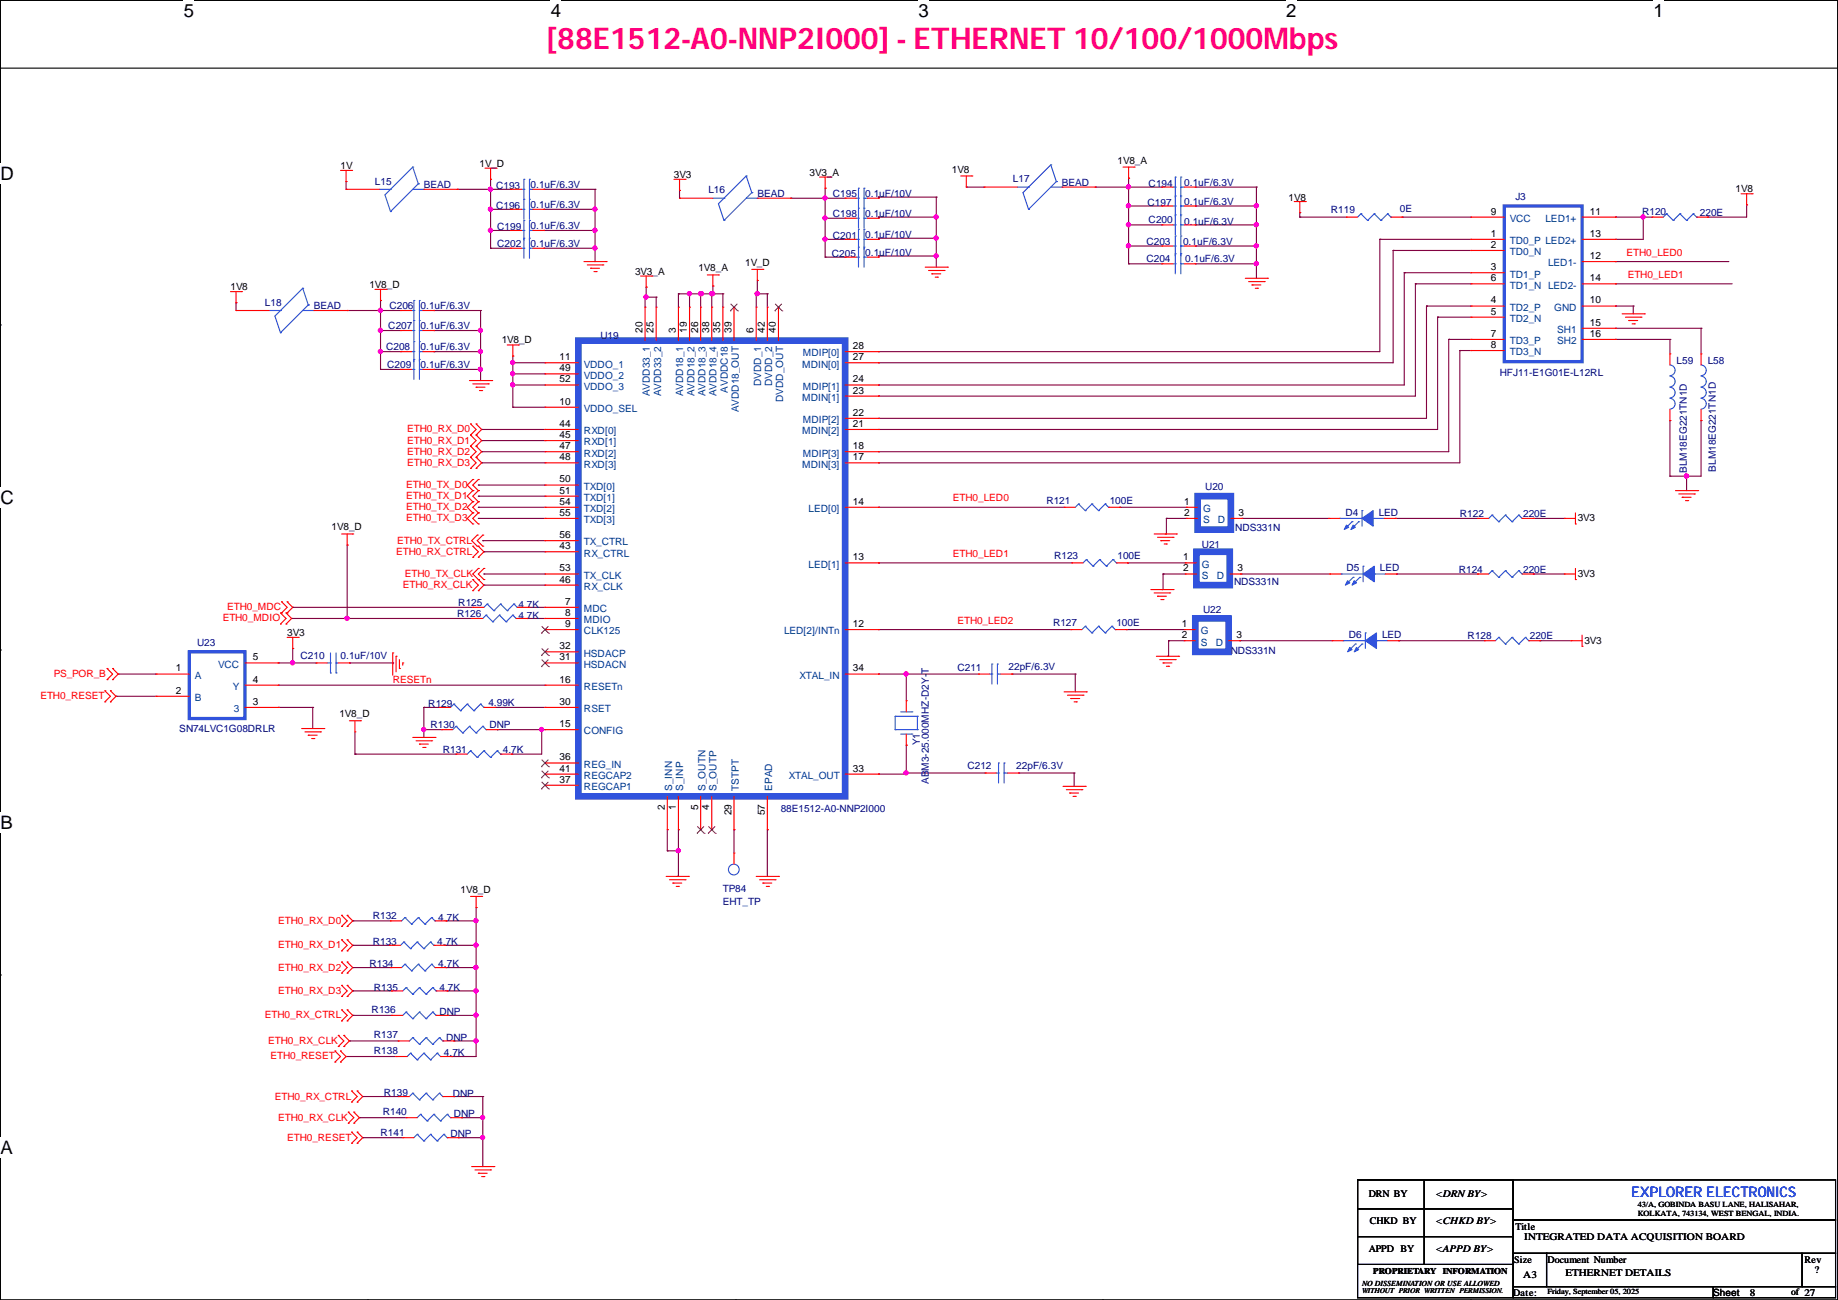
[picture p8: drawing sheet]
<svg xmlns="http://www.w3.org/2000/svg" width="420mm" height="297mm" viewBox="0 0 420 297" stroke-linecap="round" stroke-linejoin="round" font-family="sans-serif">
<defs><g id="words">
<text font-size="6.9" fill="#ff0080" x="124.8" y="11.2">[88E1512-A0-NNP2I000] - ETHERNET 10/100/1000Mbps</text>
<g font-size="4.2">
<text x="42" y="4">5</text>
<text x="125.9" y="4">4</text>
<text x="209.9" y="4">3</text>
<text x="293.9" y="4">2</text>
<text x="377.9" y="4">1</text>
<text x=".1" y="41.1">D</text>
<text x=".1" y="115.2">C</text>
<text x=".1" y="189.5">B</text>
<text x=".1" y="263.7">A</text>
</g>
<text font-size="3.3" fill="#00f" x="372.7" y="273.5">EXPLORER ELECTRONICS</text>
<g font-size="2.3">
<text x="77.8" y="38.6">1V</text>
<text x="109.6" y="38.1">1V_D</text>
<text x="154" y="40.6">3V3</text>
<text x="185" y="40.1">3V3_A</text>
<text x="217.5" y="39.6">1V8</text>
<text x="255.4" y="37.6">1V8_A</text>
<text x="294.5" y="46">1V8</text>
<text x="396.6" y="43.9">1V8</text>
<text x="340.7" y="49">9</text>
<text x="363.3" y="49">11</text>
<text x="340.7" y="54.1">1</text>
<text x="340.7" y="56.6">2</text>
<text x="363.3" y="59.2">12</text>
<text x="363.3" y="54.1">13</text>
<text x="84.4" y="65.8">1V8_D</text>
<text x="145.1" y="62.7">3V3_A</text>
<text x="159.6" y="62">1V8_A</text>
<text x="170.3" y="60.7">1V_D</text>
<text x="340.7" y="61.7">3</text>
<text x="340.7" y="64.3">6</text>
<text x="363.3" y="64.3">14</text>
<text x="52.7" y="66.3">1V8</text>
<text x="340.7" y="69.3">4</text>
<text x="340.7" y="71.9">5</text>
<text x="363.3" y="69.3">10</text>
<text x="146.8" y="76" transform="rotate(-90 146.8 76)">20</text>
<text x="149.4" y="76" transform="rotate(-90 149.4 76)">25</text>
<text x="154.4" y="76" transform="rotate(-90 154.4 76)">3</text>
<text x="157" y="76" transform="rotate(-90 157 76)">19</text>
<text x="159.5" y="76" transform="rotate(-90 159.5 76)">26</text>
<text x="162.1" y="76" transform="rotate(-90 162.1 76)">38</text>
<text x="164.6" y="76" transform="rotate(-90 164.6 76)">35</text>
<text x="167.1" y="76" transform="rotate(-90 167.1 76)">39</text>
<text x="172.2" y="76" transform="rotate(-90 172.2 76)">6</text>
<text x="174.8" y="76" transform="rotate(-90 174.8 76)">42</text>
<text x="177.3" y="76" transform="rotate(-90 177.3 76)">40</text>
<text x="340.7" y="77">7</text>
<text x="363.3" y="74.4">15</text>
<text x="363.3" y="77">16</text>
<text x="114.6" y="78.5">1V8_D</text>
<text x="127.8" y="82.3">11</text>
<text x="194.9" y="82.3">27</text>
<text x="194.9" y="79.7">28</text>
<text x="340.7" y="79.5">8</text>
<text x="127.8" y="84.8">49</text>
<text x="127.8" y="87.4">52</text>
<text x="194.9" y="89.9">23</text>
<text x="194.9" y="87.4">24</text>
<text x="127.8" y="92.4">10</text>
<text x="194.9" y="95">22</text>
<text x="127.8" y="97.5">44</text>
<text x="127.8" y="100.1">45</text>
<text x="194.9" y="97.5">21</text>
<text x="127.8" y="102.6">47</text>
<text x="127.8" y="105.1">48</text>
<text x="194.9" y="105.1">17</text>
<text x="194.9" y="102.6">18</text>
<text x="127.8" y="110.2">50</text>
<text x="127.8" y="112.8">51</text>
<text x="127.8" y="115.3">54</text>
<text x="127.8" y="117.8">55</text>
<text x="194.9" y="115.3">14</text>
<text x="270.6" y="115.3">1</text>
<text x="270.6" y="117.8">2</text>
<text x="283" y="117.8">3</text>
<text x="360.5" y="119.1">3V3</text>
<text x="75.8" y="121.1">1V8_D</text>
<text x="127.8" y="125.5">43</text>
<text x="127.8" y="122.9">56</text>
<text x="127.8" y="130.5">53</text>
<text x="194.9" y="128">13</text>
<text x="270.3" y="128">1</text>
<text x="270.3" y="130.5">2</text>
<text x="282.8" y="130.5">3</text>
<text x="360.5" y="131.8">3V3</text>
<text x="127.8" y="133.1">46</text>
<text x="129.1" y="143.2">9</text>
<text x="129.1" y="138.2">7</text>
<text x="129.1" y="140.7">8</text>
<text x="194.9" y="143.2">12</text>
<text x="270.1" y="143.2">1</text>
<text x="65.6" y="145.3">3V3</text>
<text x="127.8" y="148.3">32</text>
<text x="270.1" y="145.8">2</text>
<text x="282.5" y="145.8">3</text>
<text x="362" y="147.1">3V3</text>
<text x="40.2" y="153.4">1</text>
<text x="57.7" y="155.9">4</text>
<text x="57.7" y="150.9">5</text>
<text x="127.8" y="150.9">31</text>
<text x="127.8" y="155.9">16</text>
<text x="194.9" y="153.4">34</text>
<text x="40.2" y="158.5">2</text>
<text x="57.7" y="161">3</text>
<text x="127.8" y="161">30</text>
<text x="77.6" y="163.8">1V8_D</text>
<text x="127.8" y="166.1">15</text>
<text x="127.8" y="173.7">36</text>
<text x="127.8" y="178.8">37</text>
<text x="127.8" y="176.3">41</text>
<text x="194.9" y="176.3">33</text>
<text x="151.9" y="185" transform="rotate(-90 151.9 185)">2</text>
<text x="154.4" y="185" transform="rotate(-90 154.4 185)">1</text>
<text x="159.5" y="185" transform="rotate(-90 159.5 185)">5</text>
<text x="162.1" y="185" transform="rotate(-90 162.1 185)">4</text>
<text x="167.1" y="186.3" transform="rotate(-90 167.1 186.3)">29</text>
<text x="174.8" y="186.3" transform="rotate(-90 174.8 186.3)">57</text>
<text x="105.2" y="204">1V8_D</text>
<text x="312.8" y="273.4">DRN BY</text>
<text x="328" y="273.4">&lt;DRN BY&gt;</text>
<text x="313" y="279.7">CHKD BY</text>
<text x="328" y="279.7">&lt;CHKD BY&gt;</text>
<text x="346.3" y="281">Title</text>
<text x="312.8" y="286.1">APPD BY</text>
<text x="328" y="286.1">&lt;APPD BY&gt;</text>
<text x="348.3" y="283.3">INTEGRATED DATA ACQUISITION BOARD</text>
<text x="346" y="288.6">Size</text>
<text x="348.1" y="291.9">A3</text>
<text x="353.7" y="288.6">Document Number</text>
<text x="357.7" y="291.4">ETHERNET DETAILS</text>
<text x="412.3" y="288.6">Rev</text>
<text x="414.6" y="290.9">?</text>
<text x="345.8" y="296">Date:</text>
<text x="391.5" y="296.2">Sheet</text>
<text x="399.9" y="296">8</text>
</g>
<g font-size="2.3" fill="#000080">
<text x="231.5" y="41.6">L17</text>
<text x="85.7" y="42.2">L15</text>
<text x="96.9" y="42.9">BEAD</text>
<text x="113.4" y="47.7">C196</text>
<text x="113.4" y="43.2">C193</text>
<text x="121.2" y="47.5">0.1uF/6.3V</text>
<text x="121.2" y="42.9">0.1uF/6.3V</text>
<text x="161.9" y="44.2">L16</text>
<text x="173.1" y="44.9">BEAD</text>
<text x="190.3" y="44.9">C195</text>
<text x="197.7" y="44.9">0.1uF/10V</text>
<text x="242.7" y="42.4">BEAD</text>
<text x="262.2" y="47">C197</text>
<text x="262.5" y="42.7">C194</text>
<text x="270.6" y="46.7">0.1uF/6.3V</text>
<text x="270.6" y="42.4">0.1uF/6.3V</text>
<text x="346.3" y="45.7">J3</text>
<text x="113.6" y="52.6">C199</text>
<text x="121.2" y="52.3">0.1uF/6.3V</text>
<text x="190.3" y="49.5">C198</text>
<text x="197.7" y="49.5">0.1uF/10V</text>
<text x="262.5" y="51">C200</text>
<text x="270.6" y="51.3">0.1uF/6.3V</text>
<text x="304.1" y="48.8">R119</text>
<text x="319.9" y="48.5">0E</text>
<text x="375.2" y="49">R120</text>
<text x="388.5" y="49.3">220E</text>
<text x="113.6" y="56.4">C202</text>
<text x="121.2" y="56.4">0.1uF/6.3V</text>
<text x="190.1" y="58.7">C205</text>
<text x="190.3" y="54.6">C201</text>
<text x="197.7" y="58.4">0.1uF/10V</text>
<text x="197.7" y="54.3">0.1uF/10V</text>
<text x="262" y="59.9">C204</text>
<text x="262" y="55.9">C203</text>
<text x="270.3" y="55.9">0.1uF/6.3V</text>
<text x="270.8" y="59.9">0.1uF/6.3V</text>
<text x="60.5" y="69.8">L18</text>
<text x="71.7" y="70.6">BEAD</text>
<text x="89" y="70.6">C206</text>
<text x="96.1" y="70.6">0.1uF/6.3V</text>
<text x="88.7" y="75.2">C207</text>
<text x="96.1" y="75.2">0.1uF/6.3V</text>
<text x="137.2" y="77.5">U19</text>
<text x="88.2" y="80">C208</text>
<text x="96.1" y="80">0.1uF/6.3V</text>
<text x="383.1" y="83">L59</text>
<text x="390.2" y="83">L58</text>
<text x="88.5" y="84.1">C209</text>
<text x="96.1" y="84.1">0.1uF/6.3V</text>
<text x="342.7" y="85.8">HFJ11-E1G01E-L12RL</text>
<text x="392.1" y="107.8" transform="rotate(-90 392.1 107.8)">BLM18EG221TN1D</text>
<text x="275.4" y="112">U20</text>
<text x="385.5" y="108" transform="rotate(-90 385.5 108)">BLM18EG221TN1D</text>
<text x="239.1" y="115.1">R121</text>
<text x="253.6" y="115.1">100E</text>
<text x="307.4" y="117.8">D4</text>
<text x="315" y="117.8">LED</text>
<text x="333.6" y="118.1">R122</text>
<text x="348.1" y="118.1">220E</text>
<text x="274.7" y="125.2">U21</text>
<text x="282.3" y="121.4">NDS331N</text>
<text x="240.9" y="127.8">R123</text>
<text x="255.4" y="127.8">100E</text>
<text x="307.7" y="130.5">D5</text>
<text x="315.3" y="130.5">LED</text>
<text x="333.3" y="130.8">R124</text>
<text x="348.1" y="130.8">220E</text>
<text x="282" y="133.6">NDS331N</text>
<text x="104.5" y="141">R126</text>
<text x="104.7" y="138.4">R125</text>
<text x="118.4" y="141.5">4.7K</text>
<text x="118.4" y="138.9">4.7K</text>
<text x="240.6" y="143">R127</text>
<text x="255.1" y="143">100E</text>
<text x="274.9" y="139.9">U22</text>
<text x="45" y="147.6">U23</text>
<text x="281.3" y="149.3">NDS331N</text>
<text x="308.2" y="145.8">D6</text>
<text x="315.8" y="145.8">LED</text>
<text x="335.4" y="146">R128</text>
<text x="349.6" y="146">220E</text>
<text x="68.7" y="150.6">C210</text>
<text x="77.8" y="150.6">0.1uF/10V</text>
<text x="218.8" y="153.4">C211</text>
<text x="230.5" y="153.2">22pF/6.3V</text>
<text x="97.9" y="161.5">R129</text>
<text x="111.6" y="161.3">4.99K</text>
<text x="41" y="167.1">SN74LVC1G08DRLR</text>
<text x="98.4" y="166.4">R130</text>
<text x="111.8" y="166.4">DNP</text>
<text x="101.2" y="171.9">R131</text>
<text x="114.9" y="171.9">4.7K</text>
<text x="210.2" y="170.3" transform="rotate(-90 210.2 170.3)">Y1</text>
<text x="212.3" y="179.1" transform="rotate(-90 212.3 179.1)">ABM3-25.000MHZ-D2Y-T</text>
<text x="221.1" y="175.8">C212</text>
<text x="232.2" y="175.8">22pF/6.3V</text>
<text x="178.4" y="185.4">88E1512-A0-NNP2I000</text>
<text x="165.2" y="203.7">TP84</text>
<text x="165.2" y="206.7">EHT_TP</text>
<text x="85.2" y="210">R132</text>
<text x="85.2" y="215.9">R133</text>
<text x="99.9" y="215.9">4.7K</text>
<text x="100.2" y="210.3">4.7K</text>
<text x="84.4" y="221">R134</text>
<text x="100.2" y="221">4.7K</text>
<text x="85.4" y="226.3">R135</text>
<text x="100.4" y="226.3">4.7K</text>
<text x="84.9" y="231.4">R136</text>
<text x="100.4" y="231.9">DNP</text>
<text x="85.4" y="237.2">R137</text>
<text x="101.9" y="237.7">DNP</text>
<text x="85.4" y="240.8">R138</text>
<text x="101.4" y="241.3">4.7K</text>
<text x="87.7" y="250.4">R139</text>
<text x="103.5" y="250.7">DNP</text>
<text x="87.5" y="254.8">R140</text>
<text x="103.7" y="255.3">DNP</text>
<text x="87" y="259.6">R141</text>
<text x="103" y="259.8">DNP</text>
</g>
<g font-size="2.3" fill="#004080">
<text x="345" y="50.7">VCC</text>
<text x="353.1" y="50.7">LED1+</text>
<text x="345" y="55.8">TD0_P LED2+</text>
<text x="345" y="58.3">TD0_N</text>
<text x="345" y="63.4">TD1_P</text>
<text x="345" y="65.9">TD1_N LED2-</text>
<text x="353.7" y="60.9">LED1-</text>
<text x="345" y="71">TD2_P</text>
<text x="355.2" y="71">GND</text>
<text x="345" y="73.6">TD2_N</text>
<text x="355.9" y="76.1">SH1</text>
<text x="133.4" y="84">VDDO_1</text>
<text x="183.3" y="84">MDIN[0]</text>
<text x="183.5" y="81.4">MDIP[0]</text>
<text x="345" y="78.6">TD3_P</text>
<text x="345" y="81.2">TD3_N</text>
<text x="355.9" y="78.6">SH2</text>
<text x="133.4" y="86.5">VDDO_2</text>
<text x="133.4" y="89.1">VDDO_3</text>
<text x="166.3" y="89.7" transform="rotate(-90 166.3 89.7)">AVDDC18</text>
<text x="173.9" y="88.2" transform="rotate(-90 173.9 88.2)">DVDD_1</text>
<text x="176.4" y="88.2" transform="rotate(-90 176.4 88.2)">DVDD_2</text>
<text x="183.5" y="89.1">MDIP[1]</text>
<text x="133.4" y="94.1">VDDO_SEL</text>
<text x="148.5" y="90.6" transform="rotate(-90 148.5 90.6)">AVDD33_1</text>
<text x="151" y="90.6" transform="rotate(-90 151 90.6)">AVDD33_2</text>
<text x="156.1" y="90.6" transform="rotate(-90 156.1 90.6)">AVDD18_1</text>
<text x="158.7" y="90.6" transform="rotate(-90 158.7 90.6)">AVDD18_2</text>
<text x="161.2" y="90.6" transform="rotate(-90 161.2 90.6)">AVDD18_3</text>
<text x="163.7" y="90.6" transform="rotate(-90 163.7 90.6)">AVDD18_4</text>
<text x="168.8" y="94.2" transform="rotate(-90 168.8 94.2)">AVDD18_OUT</text>
<text x="179" y="91.9" transform="rotate(-90 179 91.9)">DVDD_OUT</text>
<text x="183.3" y="91.6">MDIN[1]</text>
<text x="133.4" y="99.2">RXD[0]</text>
<text x="133.4" y="101.8">RXD[1]</text>
<text x="183.3" y="99.2">MDIN[2]</text>
<text x="183.5" y="96.7">MDIP[2]</text>
<text x="133.4" y="104.3">RXD[2]</text>
<text x="133.4" y="106.8">RXD[3]</text>
<text x="183.3" y="106.8">MDIN[3]</text>
<text x="183.5" y="104.3">MDIP[3]</text>
<text x="133.4" y="111.9">TXD[0]</text>
<text x="133.4" y="114.5">TXD[1]</text>
<text x="133.4" y="117">TXD[2]</text>
<text x="133.4" y="119.5">TXD[3]</text>
<text x="184.7" y="117">LED[0]</text>
<text x="274.9" y="117">G</text>
<text x="274.9" y="119.5">S</text>
<text x="278.3" y="119.5">D</text>
<text x="133.4" y="124.6">TX_CTRL</text>
<text x="133.4" y="127.2">RX_CTRL</text>
<text x="184.7" y="129.7">LED[1]</text>
<text x="274.7" y="129.7">G</text>
<text x="133.4" y="134.8">RX_CLK</text>
<text x="133.4" y="132.2">TX_CLK</text>
<text x="274.7" y="132.2">S</text>
<text x="278" y="132.2">D</text>
<text x="133.4" y="139.9">MDC</text>
<text x="133.4" y="142.4">MDIO</text>
<text x="133.4" y="144.9">CLK125</text>
<text x="179.2" y="144.9">LED[2]/INTn</text>
<text x="274.4" y="144.9">G</text>
<text x="274.4" y="147.5">S</text>
<text x="277.8" y="147.5">D</text>
<text x="44.5" y="155.1">A</text>
<text x="49.9" y="152.6">VCC</text>
<text x="133.4" y="152.6">HSDACN</text>
<text x="133.4" y="150">HSDACP</text>
<text x="182.7" y="155.1">XTAL_IN</text>
<text x="44.5" y="160.2">B</text>
<text x="53.2" y="157.6">Y</text>
<text x="133.4" y="157.6">RESETn</text>
<text x="53.4" y="162.7">3</text>
<text x="133.4" y="167.8">CONFIG</text>
<text x="133.4" y="162.7">RSET</text>
<text x="133.4" y="178">REGCAP2</text>
<text x="133.4" y="175.4">REG_IN</text>
<text x="180.3" y="178">XTAL_OUT</text>
<text x="133.4" y="180.5">REGCAP1</text>
<text x="153.6" y="180.7" transform="rotate(-90 153.6 180.7)">S_INN</text>
<text x="156.1" y="180.7" transform="rotate(-90 156.1 180.7)">S_INP</text>
<text x="161.2" y="180.7" transform="rotate(-90 161.2 180.7)">S_OUTN</text>
<text x="163.7" y="180.7" transform="rotate(-90 163.7 180.7)">S_OUTP</text>
<text x="168.8" y="180.7" transform="rotate(-90 168.8 180.7)">TSTPT</text>
<text x="176.4" y="180.7" transform="rotate(-90 176.4 180.7)">EPAD</text>
</g>
<g font-size="2.3" fill="#f00">
<text x="371.7" y="58.4">ETH0_LED0</text>
<text x="371.9" y="63.5">ETH0_LED1</text>
<text x="93" y="98.8">ETH0_RX_D0</text>
<text x="93" y="101.3">ETH0_RX_D1</text>
<text x="93" y="103.9">ETH0_RX_D2</text>
<text x="93" y="106.4">ETH0_RX_D3</text>
<text x="92.8" y="111.5">ETH0_TX_D0</text>
<text x="92.8" y="114">ETH0_TX_D1</text>
<text x="92.8" y="116.6">ETH0_TX_D2</text>
<text x="92.8" y="119.1">ETH0_TX_D3</text>
<text x="217.8" y="114.5">ETH0_LED0</text>
<text x="90.8" y="124.2">ETH0_TX_CTRL</text>
<text x="90.5" y="126.7">ETH0_RX_CTRL</text>
<text x="92.5" y="131.8">ETH0_TX_CLK</text>
<text x="217.8" y="127.2">ETH0_LED1</text>
<text x="92" y="134.4">ETH0_RX_CLK</text>
<text x="50.9" y="142">ETH0_MDIO</text>
<text x="51.9" y="139.4">ETH0_MDC</text>
<text x="218.8" y="142.5">ETH0_LED2</text>
<text x="12.3" y="154.7">PS_POR_B</text>
<text x="9.2" y="159.8">ETH0_RESET</text>
<text x="89.7" y="156">RESETn</text>
<text x="63.6" y="211.1">ETH0_RX_D0</text>
<text x="63.6" y="216.7">ETH0_RX_D1</text>
<text x="63.6" y="221.7">ETH0_RX_D2</text>
<text x="63.6" y="227.1">ETH0_RX_D3</text>
<text x="60.5" y="232.7">ETH0_RX_CTRL</text>
<text x="61.3" y="238.5">ETH0_RX_CLK</text>
<text x="61.8" y="242.1">ETH0_RESET</text>
<text x="62.8" y="251.2">ETH0_RX_CTRL</text>
<text x="63.6" y="256">ETH0_RX_CLK</text>
<text x="65.6" y="260.6">ETH0_RESET</text>
</g>
<text font-size="2.2" x="409.3" y="295.9">of 27</text>
<text font-size="2" x="313.8" y="291.2">PROPRIETARY INFORMATION</text>
<g font-size="1.8">
<text x="374.2" y="275.7">43/A, GOBINDA BASU LANE, HALISAHAR,</text>
<text x="374.2" y="277.7">KOLKATA, 743134, WEST BENGAL, INDIA.</text>
<text x="311.2" y="293.7">NO DISSEMINATION OR USE ALLOWED</text>
<text x="353.7" y="295.7">Friday, September 05, 2025</text>
</g>
<text font-size="1.7" x="311.2" y="295.5">WITHOUT PRIOR WRITTEN PERMISSION.</text>
</g></defs>
<path d="M.1 .1h419.8v296.9h-419.8z" fill="none" stroke="#000" stroke-width=".25"/>
<path d="M42 .1h2.3v4.7h-2.3z" fill="#fff"/>
<path d="M84 .1h.1M84 297h.1" fill="none" stroke="#000" stroke-width=".25"/>
<path d="M125.9 .1h2.3v4.7h-2.3z" fill="#fff"/>
<path d="M168 .1h.1M168 297h.1" fill="none" stroke="#000" stroke-width=".25"/>
<path d="M209.9 .1h2.3v4.7h-2.3z" fill="#fff"/>
<path d="M252 .1h.1M252 297h.1" fill="none" stroke="#000" stroke-width=".25"/>
<path d="M293.9 .1h2.3v4.7h-2.3z" fill="#fff"/>
<path d="M336 .1h.1M336 297h.1" fill="none" stroke="#000" stroke-width=".25"/>
<g fill="#fff">
<path d="M377.9 .1h2.3v4.7h-2.3z"/>
<path d="M.1 37.2h2.9v4.7h-2.9z"/>
<path d="M419.9 37.2l.1 4.7z"/>
<path d="M.1 111.3h2.9v4.8h-2.9z"/>
<path d="M419.9 111.3l.1 4.8z"/>
</g>
<path d="M.1 74.2h.1M419.9 74.2h.1" fill="none" stroke="#000" stroke-width=".25"/>
<g fill="#fff">
<path d="M.1 185.6h2.7v4.7h-2.7z"/>
<path d="M419.9 185.6l.1 4.7z"/>
</g>
<path d="M.1 148.5h.1M419.9 148.5h.1" fill="none" stroke="#000" stroke-width=".25"/>
<g fill="#fff">
<path d="M.1 259.8h2.7v4.8h-2.7z"/>
<path d="M419.9 259.8l.1 4.8z"/>
</g>
<g fill="none" stroke="#000" stroke-width=".25">
<path d="M.1 15.6h419.8M.1 222.7h.1M419.9 222.7h.1M310.2 269.6h35.6v26.9h-35.6zM310.2 269.6h15.3v6.6h-15.3zM310.2 276.2h15.3v6.3h-15.3zM325.5 269.6h20.3v6.6h-20.3zM325.5 276.2h20.3v6.3h-20.3zM345.8 269.6h73.6v9.1h-73.6zM345.8 278.7h73.6v7.6h-73.6zM310.2 282.5h15.3v6.4h-15.3zM325.5 282.5h20.3v6.4h-20.3z"/>
<path d="M345.8 286.3h7.6v7.7h-7.6zM345.8 294h45.7v2.5h-45.7zM353.4 286.3h58.4v7.7h-58.4zM391.5 294h27.9v2.5h-27.9zM411.8 286.3h7.6v7.7h-7.6z"/>
</g>
<g fill="none" stroke="#800040" stroke-width=".25">
<path d="M79.1 41.5h.1M79.1 41.5v1.8M104.5 43.3h.1M104.5 43.3h12.2M112.1 41h.1M112.1 43.3h.1M112.1 56.7h.1M112.1 52.7h.1M112.1 47.8h.1M112.1 41v15.7M112.1 56.7h4.6M112.1 52.7h4.6"/>
<path d="M112.1 47.8h4.6M124.3 43.3h.1M124.3 56.7h.1M124.3 47.8h.1M124.3 52.7h.1M124.3 43.3h11.7M124.3 56.7h11.7M124.3 52.7h11.7M124.3 47.8h11.7M136 43.3h.1M136 47.8h.1M136 52.7h.1"/>
<path d="M136 56.7h.1M136 43.3v16.5M155.3 43.5h.1M155.3 43.5v1.8M180.7 45.3h.1M180.7 45.3h12.4M188.6 45.3h.1M188.6 58.7h.1M188.6 54.7h.1M188.6 49.9h.1M188.6 43h.1M188.6 54.7h4.5"/>
<path d="M188.6 43v15.7M188.6 58.7h4.5M188.6 49.9h4.5M200.7 45h.1M200.7 58.5h.1M200.7 49.6h.1M200.7 54.4h.1M200.7 49.6h13.3M200.7 45h13.3M200.7 58.5h13.3M200.7 54.4h13.3M200.7 45v.3"/>
<path d="M200.7 49.6v.3M200.7 54.4v.3M200.7 58.5v.2M214 45h.1M214 49.6h.1M214 54.4h.1M214 58.5h.1M214 45v16M220.8 42.7h.1M220.8 42.7h4.1M250.3 42.7h.1M250.3 42.7h15.2"/>
<path d="M257.9 42.7h.1M257.9 56.2h.1M257.9 51.4h.1M257.9 47.1h.1M257.9 40.7h.1M257.9 40.7v19.6M257.9 56.2h7.6M257.9 51.4h7.6M257.9 47.1h7.6M273.1 42.7h.1M273.1 56.2h.1M273.1 51.4h.1"/>
<path d="M273.1 47.1h.1M273.1 42.7h14M273.1 56.2h14M273.1 51.4h14M273.1 47.1h14M287.1 42.7h.1M287.1 56.2h.1M287.1 51.4h.1M287.1 47.1h.1M287.1 42.7v20.9M297 49.6h.1M297 48.6h.1"/>
<path d="M297 49.6h10.7M297 48.6v1M315.3 54.7h.1M315.3 54.7v25.6h-114.6M315.3 54.7h20.8M318.3 57.2h.1M318.3 57.2v25.7h-117.6M318.3 57.2h17.8M320.4 49.6h.1M320.4 49.6h15.7M369.1 49.6h.1M369.1 54.7h.1"/>
<path d="M369.1 59.8h.1M369.1 49.6h8.4M369.1 59.8h26M375.5 49.6h.1M375.5 49.6v5.1h-6.4M390.2 49.6h.1M399.1 46.8h.1M399.1 46.8v2.8h-8.9M53.9 69.2h.1M53.9 69.2v1.7M79.3 70.9h.1M79.3 70.9h12.2"/>
<path d="M87 70.9h.1M87 75.5h.1M87 68.7h.1M87 68.7v15.7M87 75.5h4.5M99.1 70.9h.1M99.1 75.5h.1M99.1 70.9h10.7M99.1 75.5h10.7M109.8 70.9h.1M109.8 75.5h.1M109.8 70.9v16"/>
<path d="M147.4 67.9h.1M147.4 67.9h2.5M147.4 67.9v2.3M147.7 65.6h.1M147.7 67.9h.1M147.7 65.6v2.3M149.9 67.9h.1M149.9 67.9v2.3M155 67.1h.1M155 67.1h10.2M155 67.1v3.1M157.6 67.1h.1"/>
<path d="M157.6 67.1v3.1M160.1 67.1h.1M160.1 67.1v3.1M160.4 66.9h.1M160.4 67.1h.1M160.4 66.9v.2M162.6 67.1h.1M162.6 67.1v3.1M162.9 65.4h.1M162.9 67.1h.1M162.9 65.4v1.7M165.2 67.1h.1"/>
<path d="M165.2 67.1v3.1M172.8 67.1h.1M172.8 67.1h2.5M172.8 67.1v3.1M173.1 64.1h.1M173.1 67.1h.1M173.1 64.1v3M175.3 67.1h.1M175.3 67.1v3.1M257.9 60.3h.1M257.9 60.3h7.6M273.1 60.3h.1"/>
<path d="M273.1 60.3h14M287.1 60.3h.1M320.9 62.3h.1M320.9 62.3v25.7h-120.2M320.9 62.3h15.2M323.4 64.8h.1M323.4 64.8v25.7h-122.7M323.4 64.8h12.7M326 69.9h.1M326 69.9v25.7h-125.3M326 69.9h10.1M328.5 72.5h.1"/>
<path d="M328.5 72.5v25.6h-127.8M328.5 72.5h7.6M331 77.5h.1M331 77.5v25.7h-130.3M331 77.5h5.1M369.1 69.9h.1M369.1 75h.1M369.1 77.5h.1M369.1 64.8h.1M369.1 69.9h4.1M369.1 75h19.6M369.1 77.5h12.5"/>
<path d="M369.1 64.8h26.7M373.2 69.9h.1M373.2 69.9v1.8M381.6 77.5h.1M381.6 77.5v3.3M388.7 75h.1M388.7 75v5.8M87 84.4h.1M87 80.3h.1M87 80.3h4.5M87 84.4h4.5M99.1 84.4h.1"/>
<path d="M99.1 80.3h.1M99.1 80.3h10.7M99.1 84.4h10.7M109.8 80.3h.1M109.8 84.4h.1M110.1 98.1h.1M110.1 98.1h14.4M117.2 82.9h.1M117.2 81.4h.1M117.2 88h.1M117.2 85.4h.1M117.2 93h.1"/>
<path d="M117.2 82.9h7.3M117.2 81.4v11.6M117.2 88h7.3M117.2 85.4h7.3M117.2 93h7.3M200.7 80.3h.1M200.7 88h.1M200.7 90.5h.1M200.7 95.6h.1M200.7 98.1h.1M200.7 82.9h.1M333.6 80.1h.1"/>
<path d="M333.6 80.1v25.6h-132.9M333.6 80.1h2.5M381.6 96.1h.1M381.6 96.1v12.7M388.7 96.1h.1M388.7 96.1v12.7h-7.1M109.3 110.8h.1M109.3 113.4h.1M109.3 115.9h.1M109.3 118.4h.1M109.3 110.8h15.2M109.3 113.4h15.2"/>
<path d="M109.3 115.9h15.2M109.3 118.4h15.2M110.1 100.7h.1M110.1 103.2h.1M110.1 105.7h.1M110.1 100.7h14.4M110.1 103.2h14.4M110.1 105.7h14.4M200.7 103.2h.1M200.7 105.7h.1M200.7 115.9h.1M200.7 115.9h42.5"/>
<path d="M255.9 115.9h.1M255.9 115.9h15.2M266.5 118.4h.1M266.5 118.4h4.6M266.5 118.4v3.6h-.2M283.8 118.4h.1M283.8 118.4h19.8M318.9 118.4h.1M318.9 118.4h18.8M350.4 118.4h.1M350.4 118.4h7.1M381.6 108.8h.1"/>
<path d="M385.4 108.8h.1M385.4 108.8v3.3M66.9 138.8h.1M66.9 138.8h41.1M79.3 124.5h.1M79.3 124.5v16.8M110.3 123.5h.1M110.3 123.5h14.2M110.6 133.7h.1M110.6 126.1h.1M110.6 131.1h.1M110.6 133.7h13.9"/>
<path d="M110.6 126.1h13.9M110.6 131.1h13.9M120.7 138.8h.1M120.7 138.8h3.8M200.7 128.6h.1M200.7 128.6h44.2M257.6 128.6h.1M257.6 128.6h13.2M265.5 134.7h.1M265.8 131.1h.1M265.8 131.1h5M265.8 131.1v3.6h-.3"/>
<path d="M266.3 122h.1M283.5 131.1h.1M283.5 131.1h20.4M319.1 131.1h.1M319.1 131.1h18.6M350.4 131.1h.1M350.4 131.1h7.1M26.5 159.1h.1M26.5 159.1h9.1M27 154h.1M27 154h8.6M63.6 156.5h.1"/>
<path d="M63.6 151.5h.1M63.6 156.5h60.9M63.6 151.5h8.6M66.6 141.3h.1M66.6 141.3h41.2M66.9 148.2h.1M66.9 151.5h.1M66.9 148.2v3.3M79.3 141.3h.1M79.8 151.5h.1M79.8 151.5h9.9M89.7 151.5h.1"/>
<path d="M89.7 151.5v.2M120.5 141.3h.1M120.5 141.3h4M200.7 143.8h.1M200.7 154h.1M200.7 143.8h44M200.7 154h22.9M207.1 154h.1M207.1 154v6.1M231.2 154h.1M231.2 154h14.5M245.7 154h.1"/>
<path d="M245.7 154v4.1M257.4 143.8h.1M257.4 143.8h13.2M266.8 149.9h.1M267 146.4h.1M267 146.4h3.6M267 146.4v3.5h-.2M283.3 146.4h.1M283.3 146.4h21.1M319.6 146.4h.1M319.6 146.4h19.6M351.9 146.4h.1"/>
<path d="M351.9 146.4h7.1M63.6 161.6h.1M63.6 161.6h7.9M71.5 161.6h.1M71.5 161.6v4.8M81.1 172.3h.1M81.1 167.2v5.1M81.1 172.3h23.1M96.9 161.6h.1M96.9 166.7h.1M96.9 161.6h3.5M96.9 161.6v6.9"/>
<path d="M96.9 166.7h4M113.1 161.6h.1M113.1 161.6h11.4M113.6 166.7h.1M113.6 166.7h10.9M116.9 172.3h.1M123.8 166.7h.1M123.8 166.7v5.6h-6.9M200.7 176.9h.1M207.1 170.3h.1M207.1 176.6h.1M207.1 170.3v6.6h-6.4"/>
<path d="M207.1 176.6h18M232.7 176.6h.1M232.7 176.6h12.7M245.4 176.6h.1M245.4 176.6v3.1M152.5 194.4h.1M152.5 189.6h.1M152.5 194.4h2.5M152.5 189.6v4.8M155 189.6h.1M155 194.4h.1M155 189.6v10.6h-.2"/>
<path d="M167.7 189.6h.1M167.7 189.6v5.3M175.3 189.6h.1M175.3 189.6v10.6M80.6 216h.1M80.6 210.4h.1M80.6 216h8.4M80.6 210.4h8.6M101.7 216h.1M101.7 216h7.1M101.9 210.4h.1M101.9 210.4h6.9"/>
<path d="M108.8 216h.1M108.8 210.4h.1M108.8 207.3h.1M108.8 207.3v34.1h-5.6M154.8 200.2h.1M79.8 237.8h.1M79.8 237.8h11.2M80.6 232h.1M80.6 226.4h.1M80.6 221.1h.1M80.6 232h8.9M80.6 226.4h8.9"/>
<path d="M80.6 221.1h8.6M101.9 221.1h.1M101.9 221.1h6.9M102.2 226.4h.1M102.2 232h.1M102.2 232h6.6M102.2 226.4h6.6M103.7 237.8h.1M103.7 237.8h5.1M108.8 237.8h.1M108.8 232h.1M108.8 226.4h.1"/>
<path d="M108.8 221.1h.1M79.1 241.4h.1M79.1 241.4h11.4M82.1 255.3h.1M82.1 255.3h10.7M82.9 259.9h.1M82.9 250.5h.1M82.9 259.9h9.1M82.9 250.5h8.1M103.2 241.4h.1M103.7 250.5h.1M103.7 250.5h6.6"/>
<path d="M104.7 259.9h.1M104.7 259.9h5.6M105.5 255.3h.1M105.5 255.3h4.8M110.3 255.3h.1M110.3 250.5h.1M110.3 259.9h.1M110.3 250.5v16"/>
</g>
<g fill="#f0f" stroke="#f0f" stroke-width=".25">
<circle cx="117.1" cy="82.8" r=".47"/>
<circle cx="117.1" cy="85.4" r=".47"/>
<circle cx="117.1" cy="87.9" r=".47"/>
<circle cx="157.5" cy="67.1" r=".47"/>
<circle cx="147.6" cy="67.8" r=".47"/>
<circle cx="173" cy="67.1" r=".47"/>
<circle cx="112.1" cy="43.2" r=".47"/>
<circle cx="160.1" cy="67.1" r=".47"/>
<circle cx="162.9" cy="67.1" r=".47"/>
<circle cx="162.6" cy="67.1" r=".47"/>
<circle cx="155" cy="194.3" r=".47"/>
<circle cx="96.8" cy="166.7" r=".47"/>
<circle cx="123.7" cy="166.7" r=".47"/>
<circle cx="207.1" cy="154" r=".47"/>
<circle cx="207.1" cy="176.6" r=".47"/>
<circle cx="108.8" cy="237.8" r=".47"/>
<circle cx="108.8" cy="210.3" r=".47"/>
<circle cx="108.8" cy="215.9" r=".47"/>
<circle cx="108.8" cy="221" r=".47"/>
<circle cx="108.8" cy="226.3" r=".47"/>
<circle cx="108.8" cy="231.9" r=".47"/>
<circle cx="375.5" cy="49.6" r=".47"/>
<circle cx="110.3" cy="255.3" r=".47"/>
<circle cx="110.3" cy="259.9" r=".47"/>
<circle cx="86.9" cy="75.5" r=".47"/>
<circle cx="86.9" cy="70.9" r=".47"/>
<circle cx="86.9" cy="80.3" r=".47"/>
<circle cx="109.8" cy="84.4" r=".47"/>
<circle cx="109.8" cy="75.5" r=".47"/>
<circle cx="109.8" cy="80.3" r=".47"/>
<circle cx="257.9" cy="42.7" r=".47"/>
<circle cx="257.9" cy="56.2" r=".47"/>
<circle cx="257.9" cy="51.3" r=".47"/>
<circle cx="257.9" cy="47" r=".47"/>
<circle cx="287.1" cy="60.2" r=".47"/>
<circle cx="287.1" cy="56.2" r=".47"/>
<circle cx="287.1" cy="51.3" r=".47"/>
<circle cx="287.1" cy="47" r=".47"/>
<circle cx="188.5" cy="54.6" r=".47"/>
<circle cx="188.5" cy="49.8" r=".47"/>
<circle cx="213.9" cy="58.5" r=".47"/>
<circle cx="213.9" cy="49.6" r=".47"/>
<circle cx="213.9" cy="54.4" r=".47"/>
<circle cx="112.1" cy="52.6" r=".47"/>
<circle cx="112.1" cy="47.8" r=".47"/>
<circle cx="135.9" cy="56.7" r=".47"/>
<circle cx="135.9" cy="47.8" r=".47"/>
<circle cx="135.9" cy="52.6" r=".47"/>
<circle cx="188.5" cy="45.2" r=".47"/>
<circle cx="79.3" cy="141.3" r=".47"/>
<circle cx="160.3" cy="67.1" r=".47"/>
<circle cx="66.8" cy="151.4" r=".47"/>
<circle cx="385.4" cy="108.7" r=".47"/>
</g>
<g fill="none" stroke="#f00" stroke-width=".25">
<path d="M77.8 38.9h2.5M79.1 38.9v2.6M80.3 38.9h.1M110.8 38.4h2.6M112.1 38.4v2.6M113.4 38.4h.1M256.6 38.2h2.6M257.9 38.2v2.5M259.2 38.2h.1M79.1 41.5h.1M79.1 43.3h.1M79.1 43.3h7.6"/>
<path d="M96.9 43.3h7.6M104.5 43.3h.1M112.1 41h.1M116.7 56.7h.1M116.7 52.7h.1M116.7 47.8h.1M116.7 43.3h.1M116.7 43.3h2.5M116.7 56.7h2.5M116.7 52.7h2.5M116.7 47.8h2.5M121.8 43.3h2.5"/>
<path d="M121.8 56.7h2.5M121.8 52.7h2.5M121.8 47.8h2.5M124.3 56.7h.1M124.3 52.7h.1M124.3 47.8h.1M124.3 43.3h.1M133.4 59.8h5.1M138.5 59.8h.1M154 41h2.5M155.3 43.5h.1M155.3 45.3h.1"/>
<path d="M155.3 41v2.5M155.3 45.3h7.6M156.5 41h.1M173.1 45.3h7.6M180.7 45.3h.1M187.3 40.5h2.5M188.6 43h.1M188.6 40.5v2.5M189.8 40.5h.1M193.1 58.7h.1M193.1 54.7h.1M193.1 49.9h.1"/>
<path d="M193.1 45.3h.1M193.1 58.7h2.6M193.1 54.7h2.6M193.1 45.3h2.6M193.1 49.9h2.6M198.2 58.7h2.5M198.2 54.7h2.5M198.2 45.3h2.5M198.2 49.9h2.5M200.7 58.7h.1M200.7 54.7h.1M200.7 49.9h.1"/>
<path d="M200.7 45.3h.1M219.5 40.2h2.6M220.8 42.7h.1M220.8 40.2v2.5M222.1 40.2h.1M224.9 42.7h.1M224.9 42.7h7.6M242.7 42.7h7.6M250.3 42.7h.1M257.9 40.7h.1M265.5 47.1h.1M265.5 42.7h.1"/>
<path d="M265.5 56.2h.1M265.5 51.4h.1M265.5 42.7h2.6M265.5 47.1h2.6M265.5 56.2h2.6M265.5 51.4h2.6M270.6 42.7h2.5M270.6 47.1h2.5M270.6 56.2h2.5M270.6 51.4h2.5M273.1 47.1h.1M273.1 42.7h.1"/>
<path d="M273.1 56.2h.1M273.1 51.4h.1M295.7 46h2.6M297 48.6h.1M297 46v2.6M298.3 46h.1M307.7 49.6h.1M307.7 49.6h2.5M317.8 49.6h2.6M320.4 49.6h.1M336.1 49.6h.1M336.1 54.7h.1"/>
<path d="M336.1 57.2h.1M336.1 54.7h7.6M336.1 49.6h7.6M336.1 57.2h7.6M361.5 59.8h7.6M361.5 54.7h7.6M361.5 49.6h7.6M369.1 49.6h.1M369.1 59.8h.1M369.1 54.7h.1M377.5 49.6h.1M377.5 49.6h2.6"/>
<path d="M387.7 49.6h2.5M390.2 49.6h.1M397.8 44.3h2.6M399.1 46.8h.1M399.1 44.3v2.5M400.4 44.3h.1M52.7 66.6h2.5M53.9 69.2h.1M53.9 70.9h.1M53.9 66.6v2.6M53.9 70.9h7.7M55.2 66.6h.1"/>
<path d="M71.7 70.9h7.6M79.3 70.9h.1M85.7 66.1h2.5M87 68.7h.1M87 66.1v2.6M88.2 66.1h.1M91.5 75.5h.1M91.5 70.9h.1M91.5 70.9h2.6M91.5 75.5h2.6M96.6 70.9h2.5M96.6 75.5h2.5"/>
<path d="M99.1 75.5h.1M99.1 70.9h.1M115.9 78.8h2.5M117.2 78.8v2.6M118.4 78.8h.1M134.2 60.5h3.6M135 61.3h.1M135 61.3h2M135.7 62.1h.5M136.2 62.1h.1M137.8 60.5h.1M146.4 63.1h2.5"/>
<path d="M147.4 70.2h.1M147.4 70.2v7.6M147.7 65.6h.1M147.7 63.1v2.5M148.9 63.1h.1M149.9 70.2h.1M149.9 70.2v7.6M155 70.2h.1M155 70.2v7.6M157.6 70.2h.1M157.6 70.2v7.6M160.1 70.2h.1"/>
<path d="M160.1 70.2v7.6M161.6 62.8h2.6M162.6 70.2h.1M162.6 70.2v7.6M162.9 65.4h.1M162.9 62.8v2.6M164.2 62.8h.1M165.2 70.2h.1M165.2 70.2v7.6M167.7 70.2h.1M167.7 70.2v7.6M171.8 61.5h2.5"/>
<path d="M172.8 70.2h.1M172.8 70.2v7.6M173.1 64.1h.1M173.1 61.5v2.6M174.3 61.5h.1M175.3 70.2h.1M175.3 70.2v7.6M177.9 70.2h.1M177.9 70.2v7.6M211.4 61h5.1M212.2 61.8h3.5M212.9 62.6h.1"/>
<path d="M212.9 62.6h2.1M213.7 63.3h.5M214.2 63.3h.1M215.7 61.8h.1M216.5 61h.1M265.5 60.3h.1M265.5 60.3h2.6M270.6 60.3h2.5M273.1 60.3h.1M284.6 63.6h5M285.3 64.3h3.6M286.1 65.1h.1"/>
<path d="M286.1 65.1h2M286.9 65.9h.5M287.4 65.9h.1M288.9 64.3h.1M289.6 63.6h.1M336.1 62.3h.1M336.1 64.8h.1M336.1 69.9h.1M336.1 72.5h.1M336.1 77.5h.1M336.1 72.5h7.6M336.1 62.3h7.6"/>
<path d="M336.1 64.8h7.6M336.1 69.9h7.6M336.1 77.5h7.6M361.5 64.8h7.6M361.5 69.9h7.6M361.5 77.5h7.6M361.5 75h7.6M369.1 69.9h.1M369.1 64.8h.1M369.1 75h.1M369.1 77.5h.1M370.7 71.7h5.1"/>
<path d="M371.4 72.5h3.6M372.2 73.2h.1M372.2 73.2h2M373 74h.5M373.5 74h.1M375 72.5h.1M375.8 71.7h.1M91.5 84.4h.1M91.5 80.3h.1M91.5 84.4h2.6M91.5 80.3h2.6M96.6 84.4h2.5"/>
<path d="M96.6 80.3h2.5M99.1 84.4h.1M99.1 80.3h.1M107.3 86.9h5.1M107.5 96.8h.1M107.5 99.4h.1M107.5 96.8l1.3 1.3-1.3 1.3M107.5 99.4l1.3 1.3-1.3 1.2M108 87.7h3.6M108.8 88.5h.1M108.8 99.4h.1M108.8 96.8h.1"/>
<path d="M108.8 88.5h2M108.8 96.8l1.3 1.3-1.3 1.3M108.8 99.4l1.3 1.3-1.3 1.2M109.6 89.2h.5M110.1 89.2h.1M111.6 87.7h.1M112.4 86.9h.1M117.2 81.4h.1M124.5 82.9h.1M124.5 85.4h.1M124.5 88h.1M124.5 93h.1"/>
<path d="M124.5 98.1h.1M124.5 82.9h7.7M124.5 98.1h7.7M124.5 88h7.7M124.5 85.4h7.7M124.5 93h7.7M193.1 82.9h7.6M193.1 90.5h7.6M193.1 98.1h7.6M193.1 80.3h7.6M193.1 88h7.6M193.1 95.6h7.6"/>
<path d="M200.7 82.9h.1M200.7 90.5h.1M200.7 98.1h.1M200.7 80.3h.1M200.7 88h.1M200.7 95.6h.1M336.1 80.1h.1M336.1 80.1h7.6M381.6 80.8h.1M381.6 96.1h.1M381.6 80.8v2.6M381.6 93.5v2.6"/>
<path d="M388.7 80.8h.1M388.7 96.1h.1M388.7 80.8v2.6M388.7 93.5v2.6M107.5 101.9h.1M107.5 104.5h.1M107.5 107h.1M107.5 101.9l1.3 1.3-1.3 1.3M107.5 104.5l1.3 1.2-1.3 1.3M108 109.5h.1M108 112.1h.1M108 114.6h.1"/>
<path d="M108 117.2h.1M108 119.7h.1M108 109.5l-1.2 1.3 1.2 1.3M108 112.1l-1.2 1.3 1.2 1.2M108 114.6l-1.2 1.3 1.2 1.3M108 117.2l-1.2 1.2 1.2 1.3M108.8 101.9h.1M108.8 104.5h.1M108.8 107h.1M108.8 101.9l1.3 1.3-1.3 1.3M108.8 104.5l1.3 1.2-1.3 1.3M109.3 109.5h.1"/>
<path d="M109.3 112.1h.1M109.3 114.6h.1M109.3 117.2h.1M109.3 119.7h.1M109.3 109.5l-1.3 1.3 1.3 1.3M109.3 112.1l-1.3 1.3 1.3 1.2M109.3 114.6l-1.3 1.3 1.3 1.3M109.3 117.2l-1.3 1.2 1.3 1.3M124.5 110.8h.1M124.5 113.4h.1M124.5 115.9h.1M124.5 118.4h.1"/>
<path d="M124.5 100.7h.1M124.5 103.2h.1M124.5 105.7h.1M124.5 118.4h7.7M124.5 115.9h7.7M124.5 105.7h7.7M124.5 103.2h7.7M124.5 110.8h7.7M124.5 113.4h7.7M124.5 100.7h7.7M193.1 115.9h7.6M193.1 105.7h7.6"/>
<path d="M193.1 103.2h7.6M200.7 115.9h.1M200.7 105.7h.1M200.7 103.2h.1M243.2 115.9h.1M243.2 115.9h2.5M253.3 115.9h2.6M255.9 115.9h.1M271.1 115.9h.1M271.1 118.4h.1M271.1 118.4h2.5M271.1 115.9h2.5"/>
<path d="M281.3 118.4h2.5M283.8 118.4h.1M303.6 118.4h.1M303.6 118.4h2.6M316.3 118.4h2.6M318.9 118.4h.1M337.7 118.4h.1M337.7 118.4h2.5M347.8 118.4h2.6M350.4 118.4h.1M357.5 118.4h.1M357.5 118.4h2.5"/>
<path d="M360 119.7h.1M360 117.2v2.5M382.9 112.1h5M383.6 112.9h3.6M384.4 113.6h.1M384.4 113.6h2M385.1 114.4h.6M385.7 114.4h.1M387.2 112.9h.1M387.9 112.1h.1M64.3 137.5h.1M64.3 137.5l1.3 1.3-1.3 1.2"/>
<path d="M65.6 137.5h.1M65.6 137.5l1.3 1.3-1.3 1.2M78.1 122h2.5M79.3 124.5h.1M79.3 122v2.5M80.6 122h.1M108 132.4h.1M108 134.9h.1M108 124.8h.1M108 127.3h.1M108 138.8h.1M108 132.4l1.3 1.3-1.3 1.2"/>
<path d="M108 124.8l1.3 1.3-1.3 1.2M108 138.8h2.6M109.1 122.2h.1M109.1 124.8h.1M109.1 122.2l-1.3 1.3 1.3 1.3M109.3 134.9h.1M109.3 132.4h.1M109.3 127.3h.1M109.3 124.8h.1M109.3 129.9h.1M109.3 129.9l-1.3 1.2 2.6 2.6-1.3 1.2M109.3 124.8l1.3 1.3-1.3 1.2"/>
<path d="M110.3 122.2h.1M110.3 124.8h.1M110.3 122.2l-1.2 1.3 1.2 1.3M110.6 129.9h.1M110.6 132.4h.1M110.6 129.9l-1.3 1.2 1.3 1.3M118.2 138.8h2.5M120.7 138.8h.1M124.5 138.8h.1M124.5 133.7h.1M124.5 126.1h.1M124.5 131.1h.1"/>
<path d="M124.5 123.5h.1M124.5 131.1h7.7M124.5 123.5h7.7M124.5 138.8h7.7M124.5 133.7h7.7M124.5 126.1h7.7M193.1 128.6h7.6M200.7 128.6h.1M244.9 128.6h.1M244.9 128.6h2.6M255.1 128.6h2.5M257.6 128.6h.1"/>
<path d="M263 134.7h5.1M263.7 122h5.1M263.7 135.5h3.6M264.5 136.2h.1M264.5 122.8h3.6M264.5 136.2h2M265.3 123.5h.1M265.3 123.5h2M265.3 137h.5M265.8 137h.1M266 124.3h.5M266.5 124.3h.1"/>
<path d="M267.3 135.5h.1M268.1 122.8h.1M268.1 134.7h.1M268.8 122h.1M270.8 128.6h.1M270.8 131.1h.1M270.8 131.1h2.6M270.8 128.6h2.6M281 131.1h2.5M283.5 131.1h.1M303.9 131.1h.1M303.9 131.1h2.5"/>
<path d="M316.6 131.1h2.5M319.1 131.1h.1M337.7 131.1h.1M337.7 131.1h2.5M347.8 131.1h2.6M350.4 131.1h.1M357.5 131.1h.1M357.5 131.1h2.5M360 132.4h.1M360 129.9v2.5M24 157.8h.1M24 157.8l1.2 1.3-1.2 1.2"/>
<path d="M24.5 152.7h.1M24.5 155.3h.1M24.5 152.7l1.2 1.3-1.2 1.3M25.2 157.8h.1M25.2 157.8l1.3 1.3-1.3 1.2M25.7 155.3h.1M25.7 152.7h.1M25.7 152.7l1.3 1.3-1.3 1.3M35.6 154h.1M35.6 159.1h.1M35.6 154h7.7M35.6 159.1h7.7"/>
<path d="M56 151.5h7.6M56 156.5h7.6M63.6 156.5h.1M63.6 151.5h.1M64.1 140h.1M64.1 142.6h.1M64.1 140l1.3 1.3-1.3 1.3M64.3 140h.1M65.4 142.6h.1M65.4 140h.1M65.4 140l1.2 1.3-1.2 1.3M65.6 140h.1"/>
<path d="M65.6 145.6h2.6M66.9 148.2h.1M66.9 145.6v2.6M68.2 145.6h.1M72.2 151.5h.1M72.2 151.5h2.6M77.3 151.5h2.5M79.8 151.5h.1M89.7 149.2h.1M89.7 149.2v5.1M90.5 149.9h.1M90.5 149.9v3.6"/>
<path d="M91.3 152.7h.1M91.3 150.7v2M92 151.5h.1M92 151.5v.5M107.8 141.3h.1M107.8 141.3h2.5M117.9 141.3h2.6M120.5 141.3h.1M124.5 143.8h.1M124.5 151.5h.1M124.5 148.9h.1M124.5 141.3h.1"/>
<path d="M124.5 156.5h.1M124.5 151.5h7.7M124.5 143.8h7.7M124.5 148.9h7.7M124.5 141.3h7.7M124.5 156.5h7.7M193.1 143.8h7.6M193.1 154h7.6M200.7 143.8h.1M200.7 154h.1M223.6 154h.1M223.6 154h2.5"/>
<path d="M228.7 154h2.5M231.2 154h.1M243.2 158.1h5M243.9 158.8h3.6M244.7 159.6h.1M244.7 143.8h.1M244.7 159.6h2M244.7 143.8h2.5M247.5 158.8h.1M248.2 158.1h.1M254.8 143.8h2.6M257.4 143.8h.1"/>
<path d="M264.2 149.9h5.1M265 150.7h3.6M265.8 151.5h.1M265.8 151.5h2M266.5 152.2h.5M267 152.2h.1M268.6 150.7h.1M269.3 149.9h.1M270.6 143.8h.1M270.6 146.4h.1M270.6 146.4h2.5M270.6 143.8h2.5"/>
<path d="M280.8 146.4h2.5M283.3 146.4h.1M304.4 146.4h.1M304.4 146.4h2.5M317.1 146.4h2.5M319.6 146.4h.1M339.2 146.4h.1M339.2 146.4h2.5M349.3 146.4h2.6M351.9 146.4h.1M359 146.4h.1M359 146.4h2.5"/>
<path d="M361.5 147.6h.1M361.5 145.1v2.5M24 160.3h.1M25.2 160.3h.1M56 161.6h7.6M63.6 161.6h.1M68.9 166.4h5.1M69.7 167.2h3.5M70.4 168h.1M70.4 168h2.1M71.2 168.7h.5M71.7 168.7h.1"/>
<path d="M73.2 167.2h.1M74 166.4h.1M79.8 164.7h2.6M81.1 167.2h.1M81.1 164.7v2.5M82.4 164.7h.1M94.3 168.5h5.1M95.1 169.2h3.5M95.8 170h.1M95.8 170h2.1M96.6 170.8h.5M97.1 170.8h.1"/>
<path d="M98.6 169.2h.1M99.4 168.5h.1M100.4 161.6h.1M100.4 161.6h2.6M100.9 166.7h.1M100.9 166.7h2.6M104.2 172.3h.1M104.2 172.3h2.6M110.6 161.6h2.5M111.1 166.7h2.5M113.1 161.6h.1M113.6 166.7h.1"/>
<path d="M114.4 172.3h2.5M116.9 172.3h.1M124.5 166.7h.1M124.5 179.4h.1M124.5 176.9h.1M124.5 174.3h.1M124.5 161.6h.1M124.5 166.7h7.7M124.5 179.4h7.7M124.5 176.9h7.7M124.5 174.3h7.7M124.5 161.6h7.7"/>
<path d="M193.1 176.9h7.6M200.7 176.9h.1M207.1 170.3h.1M207.1 160.1h.1M207.1 160.1v2.5M207.1 167.7v2.6M225.1 176.6h.1M225.1 176.6h2.6M230.2 176.6h2.5M232.7 176.6h.1M242.9 179.7h5.1M245.4 160.3h.6"/>
<path d="M246 160.3h.1M248 179.7h.1M152.5 189.6h.1M152.5 181.9v7.7M155 189.6h.1M155 181.9v7.7M160.1 189.6h.1M160.1 181.9v7.7M162.6 189.6h.1M162.6 181.9v7.7M167.7 194.9h.1M167.7 189.6h.1"/>
<path d="M167.7 181.9v7.7M167.7 194.9v2.5M175.3 189.6h.1M175.3 181.9v7.7M243.7 180.4h3.5M244.4 181.2h.1M244.4 181.2h2.1M245.2 181.9h.5M245.7 181.9h.1M247.2 180.4h.1M78.1 209.1h.1M78.1 211.7h.1"/>
<path d="M78.1 214.7h.1M78.1 217.2h.1M78.1 219.8h.1M78.1 209.1l1.2 1.3-1.2 1.3M78.1 214.7l1.2 1.3-1.2 1.2M78.1 219.8l1.2 1.3-1.2 1.2M79.3 211.7h.1M79.3 209.1h.1M79.3 217.2h.1M79.3 214.7h.1M79.3 219.8h.1M79.3 209.1l1.3 1.3-1.3 1.3"/>
<path d="M79.3 214.7l1.3 1.3-1.3 1.2M79.3 219.8l1.3 1.3-1.3 1.2M89 216h.1M89 216h2.5M89.2 210.4h.1M89.2 210.4h2.6M99.1 216h2.6M99.4 210.4h2.5M101.7 216h.1M101.9 210.4h.1M107.5 204.8h2.6M108.8 207.3h.1"/>
<path d="M108.8 204.8v2.5M110.1 204.8h.1M152.2 200.2h5.1M153 201h3.5M153.8 201.8h.1M153.8 201.8h2M154.5 202.5h.5M155 202.5h.1M156.5 201h.1M157.3 200.2h.1M172.8 200.2h5.1M173.6 201h3.5"/>
<path d="M174.3 201.8h.1M174.3 201.8h2.1M175.1 202.5h.5M175.6 202.5h.1M177.1 201h.1M177.9 200.2h.1M77.3 236.5h.1M77.3 239.1h.1M77.3 236.5l1.3 1.3-1.3 1.3M78.1 222.3h.1M78.1 225.1h.1M78.1 227.7h.1"/>
<path d="M78.1 230.7h.1M78.1 233.2h.1M78.1 225.1l1.2 1.3-1.2 1.3M78.1 230.7l1.2 1.3-1.2 1.2M78.6 239.1h.1M78.6 236.5h.1M78.6 236.5l1.2 1.3-1.2 1.3M79.3 222.3h.1M79.3 227.7h.1M79.3 225.1h.1M79.3 233.2h.1M79.3 230.7h.1"/>
<path d="M79.3 225.1l1.3 1.3-1.3 1.3M79.3 230.7l1.3 1.3-1.3 1.2M89.2 221.1h.1M89.2 221.1h2.6M89.5 226.4h.1M89.5 232h.1M89.5 226.4h2.5M89.5 232h2.5M91 237.8h.1M91 237.8h2.6M99.4 221.1h2.5M99.7 226.4h2.5"/>
<path d="M99.7 232h2.5M101.2 237.8h2.5M101.9 221.1h.1M102.2 226.4h.1M102.2 232h.1M103.7 237.8h.1M76.5 240.1h.1M76.5 242.6h.1M76.5 240.1l1.3 1.3-1.3 1.2M77.8 242.6h.1M77.8 240.1h.1M77.8 240.1l1.3 1.3-1.3 1.2"/>
<path d="M79.6 254.1h.1M79.6 256.6h.1M79.6 254.1l1.3 1.2-1.3 1.3M80.3 249.2h.1M80.3 251.8h.1M80.3 258.6h.1M80.3 249.2l1.3 1.3-1.3 1.3M80.3 258.6l1.3 1.3-1.3 1.3M80.9 256.6h.1M80.9 254.1h.1M80.9 254.1l1.2 1.2-1.2 1.3M81.6 251.8h.1"/>
<path d="M81.6 249.2h.1M81.6 258.6h.1M81.6 249.2l1.3 1.3-1.3 1.3M81.6 258.6l1.3 1.3-1.3 1.3M90.5 241.4h.1M90.5 241.4h2.5M91 250.5h.1M91 250.5h2.6M92 259.9h.1M92 259.9h2.6M92.8 255.3h.1M92.8 255.3h2.5"/>
<path d="M100.7 241.4h2.5M101.2 250.5h2.5M102.2 259.9h2.5M103 255.3h2.5M103.2 241.4h.1M103.7 250.5h.1M104.7 259.9h.1M105.5 255.3h.1M80.3 261.2h.1M81.6 261.2h.1M107.8 266.5h5.1M108.5 267.3h3.6"/>
<path d="M109.3 268h.1M109.3 268h2M110.1 268.8h.5M110.6 268.8h.1M112.1 267.3h.1M112.9 266.5h.1"/>
</g>
<g fill="none" stroke="#3153dd" stroke-width=".25">
<path d="M94.3 38.2h.1M94.3 38.2l-6.3 6.3 1.2 3.8M94.3 38.2l1.3 3.8M240.1 37.7h.1M240.1 37.7l-6.3 6.3 1.2 3.8M240.1 37.7l1.3 3.8M86.7 43.3h2.5M89.2 48.3h.1M89.2 43.3h.1M94.3 43.3h2.6M95.6 42h.1M95.6 42l-6.4 6.3"/>
<path d="M96.9 43.3h.1M119.2 43.3h.5M119.2 56.7h.5M119.2 52.7h.5M119.2 47.8h.5M119.7 56.7h.1M119.7 54.4h.1M119.7 52.7h.1M119.7 50.4h.1M119.7 47.8h.1M119.7 45.5h.1M119.7 43.3h.1"/>
<path d="M119.7 41h.1M119.7 41v9.1M119.7 50.4v8.6M121 54.4h.1M121 56.7h.1M121 50.4h.1M121 52.7h.1M121 45.5h.1M121 47.8h.1M121 41h.1M121 43.3h.1M121 43.3h.8"/>
<path d="M121 56.7h.8M121 41v9.1M121 50.4v8.6M121 52.7h.8M121 47.8h.8M162.9 45.3h2.5M165.4 50.4h.1M165.4 45.3h.1M170.5 40.2h.1M170.5 40.2l-6.3 6.4 1.2 3.8M170.5 40.2l1.3 3.8M170.5 45.3h2.6"/>
<path d="M171.8 44h.1M171.8 44l-6.4 6.4M173.1 45.3h.1M195.7 58.7h.5M195.7 54.7h.5M195.7 45.3h.5M195.7 49.9h.5M196.2 58.7h.1M196.2 56.5h.1M196.2 54.7h.1M196.2 52.4h.1M196.2 49.9h.1"/>
<path d="M196.2 47.6h.1M196.2 45.3h.1M196.2 43h.1M196.2 43v9.1M196.2 52.4v8.6M197.4 56.5h.1M197.4 58.7h.1M197.4 52.4h.1M197.4 54.7h.1M197.4 47.6h.1M197.4 49.9h.1M197.4 43h.1"/>
<path d="M197.4 45.3h.1M197.4 58.7h.8M197.4 43v9.1M197.4 52.4v8.6M197.4 54.7h.8M197.4 45.3h.8M197.4 49.9h.8M232.5 42.7h2.5M235 47.8h.1M235 42.7h.1M240.1 42.7h2.6M241.4 41.5h.1"/>
<path d="M241.4 41.5l-6.4 6.3M242.7 42.7h.1M268.1 42.7h.5M268.1 47.1h.5M268.1 56.2h.5M268.1 51.4h.5M268.6 47.1h.1M268.6 44.8h.1M268.6 42.7h.1M268.6 40.5h.1M268.6 58h.1M268.6 56.2h.1"/>
<path d="M268.6 53.9h.1M268.6 51.4h.1M268.6 49.1h.1M268.6 40.5v13.2M268.6 53.9v8.7M269.8 44.8h.1M269.8 47.1h.1M269.8 40.5h.1M269.8 42.7h.1M269.8 58h.1M269.8 53.9h.1M269.8 56.2h.1"/>
<path d="M269.8 49.1h.1M269.8 51.4h.1M269.8 42.7h.8M269.8 47.1h.8M269.8 40.5v13.2M269.8 53.9v8.7M269.8 56.2h.8M269.8 51.4h.8M311 48.8h.1M311 48.8l-.8 .8M311 48.8l1.5 1.6M312.5 50.4h.1"/>
<path d="M314 48.8h.1M314 48.8l-1.5 1.6M314 48.8l1.6 1.6M315.6 50.4h.1M317.1 48.8h.1M317.1 48.8l-1.5 1.6M317.1 48.8l.7 .8M317.8 49.6h.1M380.8 48.8h.1M380.8 48.8l-.7 .8M380.8 48.8l1.6 1.6M382.4 50.4h.1"/>
<path d="M383.9 48.8h.1M383.9 48.8l-1.5 1.6M383.9 48.8l1.5 1.6M385.4 50.4h.1M386.9 48.8h.1M386.9 48.8l-1.5 1.6M386.9 48.8l.8 .8M387.7 49.6h.1M61.6 70.9h2.5M64.1 76h.1M64.1 70.9h.1M69.2 65.9h.1"/>
<path d="M69.2 65.9l-6.4 6.3 1.3 3.8M69.2 65.9l1.2 3.8M69.2 70.9h2.5M70.4 69.7h.1M70.4 69.7l-6.3 6.3M71.7 70.9h.1M94.1 70.9h.5M94.1 75.5h.5M94.6 78.1h.1M94.6 75.5h.1M94.6 73.2h.1M94.6 70.9h.1"/>
<path d="M94.6 68.7h.1M94.6 68.7v9.1M94.6 78.1v8.6M95.8 78.1h.1M95.8 73.2h.1M95.8 75.5h.1M95.8 68.7h.1M95.8 70.9h.1M95.8 68.7v9.1M95.8 78.1v8.6M95.8 70.9h.8M95.8 75.5h.8"/>
<path d="M268.1 60.3h.5M268.6 60.3h.1M269.8 60.3h.1M269.8 60.3h.8M94.1 84.4h.5M94.1 80.3h.5M94.6 84.4h.1M94.6 82.1h.1M94.6 80.3h.1M95.8 82.1h.1M95.8 84.4h.1M95.8 80.3h.1"/>
<path d="M95.8 84.4h.8M95.8 80.3h.8M381.6 83.4a1.23 1.23 0 0 1 1.2 1.2 1.23 1.23 0 0 1-1.2 1.2M381.6 85.9a1.23 1.23 0 0 1 1.2 1.3 1.23 1.23 0 0 1-1.2 1.2M381.6 88.5a1.23 1.23 0 0 1 1.2 1.2 1.23 1.23 0 0 1-1.2 1.2M381.6 91a1.23 1.23 0 0 1 1.2 1.2 1.23 1.23 0 0 1-1.2 1.3M388.7 83.4a1.23 1.23 0 0 1 1.2 1.2 1.23 1.23 0 0 1-1.2 1.2M388.7 85.9a1.23 1.23 0 0 1 1.2 1.3 1.23 1.23 0 0 1-1.2 1.2M388.7 88.5a1.23 1.23 0 0 1 1.2 1.2 1.23 1.23 0 0 1-1.2 1.2M388.7 91a1.23 1.23 0 0 1 1.2 1.2 1.23 1.23 0 0 1-1.2 1.3M246.5 115.1h.1M246.5 115.1l-.8 .8"/>
<path d="M246.5 115.1l1.5 1.6M248 116.7h.1M249.5 115.1h.1M249.5 115.1l-1.5 1.6M249.5 115.1l1.5 1.6M251 116.7h.1M252.6 115.1h.1M252.6 115.1l-1.6 1.6M252.6 115.1l.7 .8M253.3 115.9h.1M306.2 118.4h.1M306.2 118.4h5"/>
<path d="M308.9 119.2h.1M308.9 119.2l-1.5 1.5M310.5 119.2h.1M310.5 119.2l-1.6 1.5M311.2 116.7h.1M311.2 116.7v3.5M313.8 118.4h.1M313.8 118.4h2.5M341 117.7h.1M341 117.7l-.8 .7M341 117.7l1.5 1.5M342.5 119.2h.1"/>
<path d="M344 117.7h.1M344 117.7l-1.5 1.5M344 117.7l1.5 1.5M345.5 119.2h.1M347 117.7h.1M347 117.7l-1.5 1.5M347 117.7l.8 .7M347.8 118.4h.1M111.3 138h.1M111.3 138l-.7 .8M111.3 138l1.6 1.5M112.9 139.5h.1"/>
<path d="M114.4 138h.1M114.4 138l-1.5 1.5M114.4 138l1.5 1.5M115.9 139.5h.1M117.4 138h.1M117.4 138l-1.5 1.5M117.4 138l.8 .8M118.2 138.8h.1M248.2 127.8h.1M248.2 127.8l-.7 .8M248.2 127.8l1.6 1.6M249.8 129.4h.1"/>
<path d="M251.3 127.8h.1M251.3 127.8l-1.5 1.6M251.3 127.8l1.5 1.6M252.8 129.4h.1M254.3 127.8h.1M254.3 127.8l-1.5 1.6M254.3 127.8l.8 .8M255.1 128.6h.1M306.4 131.1h.1M306.4 131.1h5.1M309.2 131.9h.1M309.2 131.9l-1.5 1.5"/>
<path d="M310.7 131.9h.1M310.7 131.9l-1.5 1.5M311.5 129.4h.1M311.5 129.4v3.5M314 131.1h.1M314 131.1h2.6M341 130.4h.1M341 130.4l-.8 .7M341 130.4l1.5 1.5M342.5 131.9h.1M344 130.4h.1M344 130.4l-1.5 1.5"/>
<path d="M344 130.4l1.5 1.5M345.5 131.9h.1M347 130.4h.1M347 130.4l-1.5 1.5M347 130.4l.8 .7M347.8 131.1h.1M74.8 151.5h.7M75.5 153.7h.1M75.5 151.5h.1M75.5 149.2v4.5M76.8 151.5h.1M76.8 153.7h.1"/>
<path d="M76.8 151.5h.5M76.8 149.2v4.5M111.1 140.5h.1M111.1 140.5l-.8 .8M111.1 140.5l1.5 1.6M112.6 142.1h.1M114.1 140.5h.1M114.1 140.5l-1.5 1.6M114.1 140.5l1.6 1.6M115.7 142.1h.1M117.2 140.5h.1M117.2 140.5l-1.5 1.6"/>
<path d="M117.2 140.5l.7 .8M117.9 141.3h.1M226.1 154h.6M226.7 154h.1M226.7 151.7h.1M226.7 151.7v4.6M227.9 151.7h.1M227.9 154h.1M227.9 154h.8M227.9 151.7v4.6M248 143.1h.1M248 143.1l-.8 .7"/>
<path d="M248 143.1l1.5 1.5M249.5 144.6h.1M251 143.1h.1M251 143.1l-1.5 1.5M251 143.1l1.6 1.5M252.6 144.6h.1M254.1 143.1h.1M254.1 143.1l-1.5 1.5M254.1 143.1l.7 .7M254.8 143.8h.1M306.9 146.4h.1M306.9 146.4h5.1"/>
<path d="M309.7 147.1h.1M309.7 147.1l-1.5 1.6M311.2 147.1h.1M311.2 147.1l-1.5 1.6M312 144.6h.1M312 144.6v3.6M314.5 146.4h.1M314.5 146.4h2.6M342.5 145.6h.1M342.5 145.6l-.8 .8M342.5 145.6l1.5 1.5M344 147.1h.1"/>
<path d="M345.5 145.6h.1M345.5 145.6l-1.5 1.5M345.5 145.6l1.5 1.5M347 147.1h.1M348.6 145.6h.1M348.6 145.6l-1.6 1.5M348.6 145.6l.7 .8M349.3 146.4h.1M103.7 160.9h.1M103.7 160.9l-.7 .7M103.7 160.9l1.5 1.5M104.2 165.9h.1"/>
<path d="M104.2 165.9l-.7 .8M104.2 165.9l1.5 1.6M105.2 162.4h.1M105.7 167.5h.1M106.8 160.9h.1M106.8 160.9l-1.6 1.5M106.8 160.9l1.5 1.5M107.3 165.9h.1M107.3 165.9l-1.6 1.6M107.3 165.9l1.5 1.6M107.5 171.5h.1M107.5 171.5l-.7 .8"/>
<path d="M107.5 171.5l1.6 1.5M108.3 162.4h.1M108.8 167.5h.1M109.1 173h.1M109.8 160.9h.1M109.8 160.9l-1.5 1.5M109.8 160.9l.8 .7M110.3 165.9h.1M110.3 165.9l-1.5 1.6M110.3 165.9l.8 .8M110.6 161.6h.1M110.6 171.5h.1"/>
<path d="M110.6 171.5l-1.5 1.5M110.6 171.5l1.5 1.5M111.1 166.7h.1M112.1 173h.1M113.6 171.5h.1M113.6 171.5l-1.5 1.5M113.6 171.5l.8 .8M114.4 172.3h.1M204.6 163.7h.1M204.6 166.7h.1M204.6 166.7h5M204.6 163.7h5"/>
<path d="M204.6 163.7v3M205.8 167.7h2.6M205.8 162.6h2.6M208.4 167.7h.1M208.4 162.6h.1M209.6 166.7h.1M209.6 163.7h.1M209.6 163.7v3M227.7 176.6h.5M228.2 176.6h.1M228.2 174.3h.1M228.2 174.3v4.6"/>
<path d="M229.4 174.3h.1M229.4 176.6h.1M229.4 176.6h.8M229.4 174.3v4.6M92.3 215.2h.1M92.3 215.2l-.8 .8M92.3 215.2l1.5 1.5M92.5 209.6h.1M92.5 209.6l-.7 .8M92.5 209.6l1.6 1.5M93.8 216.7h.1M94.1 211.1h.1"/>
<path d="M95.3 215.2h.1M95.3 215.2l-1.5 1.5M95.3 215.2l1.6 1.5M95.6 209.6h.1M95.6 209.6l-1.5 1.5M95.6 209.6l1.5 1.5M96.9 216.7h.1M97.1 211.1h.1M98.4 215.2h.1M98.4 215.2l-1.5 1.5M98.4 215.2l.7 .8M98.6 209.6h.1"/>
<path d="M98.6 209.6l-1.5 1.5M98.6 209.6l.8 .8M99.1 216h.1M99.4 210.4h.1M92.5 220.3h.1M92.5 220.3l-.7 .8M92.5 220.3l1.6 1.5M92.8 225.6h.1M92.8 231.2h.1M92.8 225.6l-.8 .8M92.8 225.6l1.5 1.6M92.8 231.2l-.8 .8"/>
<path d="M92.8 231.2l1.5 1.5M94.1 221.8h.1M94.3 227.2h.1M94.3 232.7h.1M94.3 237.1h.1M94.3 237.1l-.7 .7M94.3 237.1l1.5 1.5M95.6 220.3h.1M95.6 220.3l-1.5 1.5M95.6 220.3l1.5 1.5M95.8 225.6h.1M95.8 231.2h.1"/>
<path d="M95.8 238.6h.1M95.8 225.6l-1.5 1.6M95.8 225.6l1.6 1.6M95.8 231.2l-1.5 1.5M95.8 231.2l1.6 1.5M97.1 221.8h.1M97.4 227.2h.1M97.4 232.7h.1M97.4 237.1h.1M97.4 237.1l-1.6 1.5M97.4 237.1l1.5 1.5M98.6 220.3h.1"/>
<path d="M98.6 220.3l-1.5 1.5M98.6 220.3l.8 .8M98.9 225.6h.1M98.9 231.2h.1M98.9 238.6h.1M98.9 225.6l-1.5 1.6M98.9 225.6l.8 .8M98.9 231.2l-1.5 1.5M98.9 231.2l.8 .8M99.4 221.1h.1M99.7 226.4h.1M99.7 232h.1"/>
<path d="M100.4 237.1h.1M100.4 237.1l-1.5 1.5M100.4 237.1l.8 .7M101.2 237.8h.1M93.8 240.6h.1M93.8 240.6l-.8 .8M93.8 240.6l1.5 1.5M94.3 249.8h.1M94.3 249.8l-.7 .7M94.3 249.8l1.5 1.5M95.3 259.2h.1M95.3 242.1h.1"/>
<path d="M95.3 259.2l-.7 .7M95.3 259.2l1.6 1.5M95.8 251.3h.1M96.1 254.6h.1M96.1 254.6l-.8 .7M96.1 254.6l1.5 1.5M96.9 240.6h.1M96.9 240.6l-1.6 1.5M96.9 240.6l1.5 1.5M97.4 249.8h.1M97.4 249.8l-1.6 1.5M97.4 249.8l1.5 1.5"/>
<path d="M97.6 256.1h.1M98.4 259.2h.1M98.4 242.1h.1M98.4 259.2l-1.5 1.5M98.4 259.2l1.5 1.5M98.9 251.3h.1M99.1 254.6h.1M99.1 254.6l1.6 1.5M99.1 254.6l-1.5 1.5M99.9 240.6h.1M99.9 240.6l-1.5 1.5M99.9 240.6l.8 .8"/>
<path d="M100.4 249.8h.1M100.4 249.8l-1.5 1.5M100.4 249.8l.8 .7M100.7 241.4h.1M100.7 256.1h.1M101.2 250.5h.1M101.4 259.2h.1M101.4 259.2l-1.5 1.5M101.4 259.2l.8 .7M102.2 259.9h.1M102.2 254.6h.1M102.2 254.6l.8 .7"/>
<path d="M102.2 254.6l-1.5 1.5M103 255.3h.1M96.9 260.7h.1M99.9 260.7h.1"/>
<circle cx="167.7" cy="198.7" r="1.23"/>
</g>
<path d="M132.2 77.8h60.9v104.1h-60.9zM273.6 113.4h7.7v7.6h-7.7zM273.4 126.1h7.6v7.6h-7.6zM273.1 141.3h7.7v7.6h-7.7z" fill="none" stroke="#3153dd" stroke-width="1.5"/>
<g fill="none" stroke="#804000" stroke-width=".23">
<path d="M166.9 71h.1M167 69.4l1.6 1.6M168.5 69.4l-1.6 1.6M168.6 71h.1M177 71h.1M177.1 69.4l1.6 1.6M178.6 69.4l-1.6 1.6M178.7 71h.1M123.7 144.7h.1M123.7 152.3h.1M123.7 149.8h.1M123.8 143.1l1.6 1.6"/>
<path d="M123.8 150.7l1.6 1.6M123.8 148.2l1.6 1.6M125.3 143.1l-1.6 1.6M125.3 150.7l-1.6 1.6M125.3 148.2l-1.6 1.6M125.4 144.7h.1M125.4 152.3h.1M125.4 149.8h.1M123.7 177.7h.1M123.7 175.2h.1M123.8 178.6l1.6 1.6M123.8 176.1l1.6 1.6"/>
<path d="M123.8 173.6l1.6 1.6M125.3 178.6l-1.6 1.6M125.3 176.1l-1.6 1.6M125.3 173.6l-1.6 1.6M125.4 177.7h.1M125.4 175.2h.1M123.7 180.2h.1M125.4 180.2h.1M159.3 190.4h.1M159.3 188.8l1.7 1.6M160.9 188.8l-1.6 1.6M161 190.4h.1"/>
<path d="M161.8 190.4h.1M161.9 188.8l1.6 1.6M163.4 188.8l-1.6 1.6M163.5 190.4h.1"/>
</g>
<path d="M343.7 47.1h17.8v35.5h-17.8zM43.3 148.9h12.7v15.3h-12.7z" fill="none" stroke="#3153dd" stroke-width=".76"/>
<g fill="#3153dd" stroke="#3153dd" stroke-width=".25">
<path d="M311.5 131.1l2.5-1.7v3.5z" fill-rule="evenodd"/>
<path d="M307.9 132.7l.5 .5-1 .5z" fill-rule="evenodd"/>
<path d="M309.5 132.7l.5 .5-1.1 .5z" fill-rule="evenodd"/>
<path d="M312 146.4l2.5-1.8v3.6z" fill-rule="evenodd"/>
<path d="M308.4 147.9l.5 .5-1 .5z" fill-rule="evenodd"/>
<path d="M310 147.9l.5 .5-1 .5z" fill-rule="evenodd"/>
<path d="M311.2 118.4l2.6-1.7v3.5z" fill-rule="evenodd"/>
<path d="M307.7 120l.5 .5-1 .5z" fill-rule="evenodd"/>
<path d="M309.2 120l.5 .5-1 .5z" fill-rule="evenodd"/>
</g>
<use href="#words"/>
</svg>
